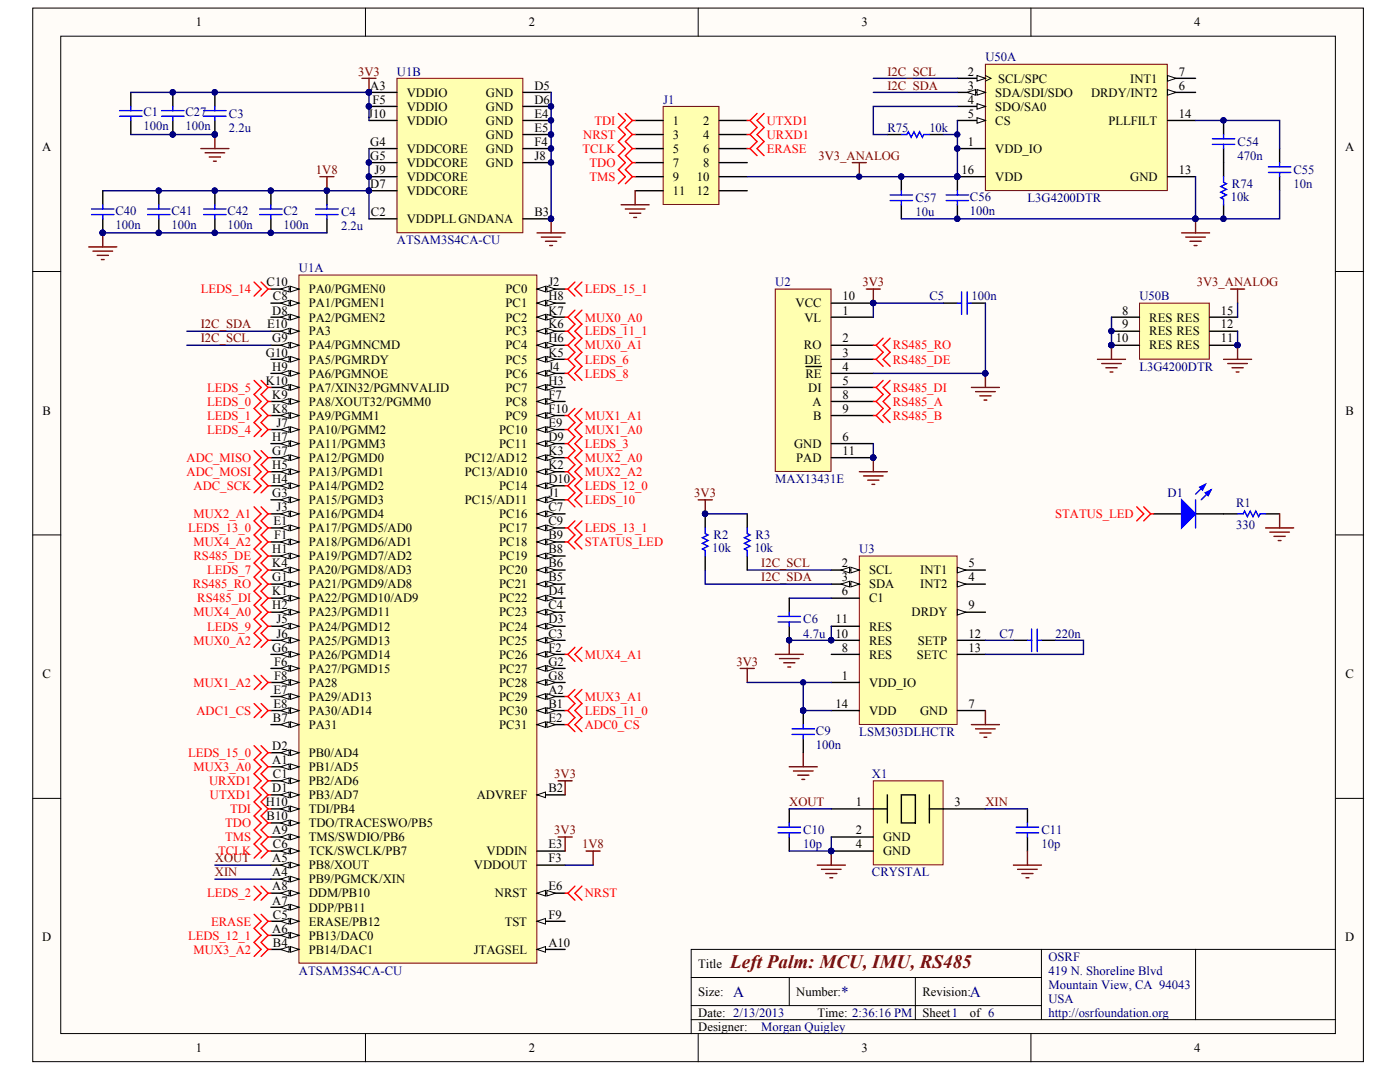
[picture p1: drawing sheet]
<svg xmlns="http://www.w3.org/2000/svg" width="271mm" height="207mm" viewBox="0 0 271 207" stroke-linecap="round" stroke-linejoin="round" font-family="sans-serif">
<defs><g id="words">
<text font-size="3.7" fill="#800000" x="141.3" y="187.1">Left Palm: MCU, IMU, RS485</text>
<g font-size="3" fill="#000080">
<text x="141.9" y="192.7">A</text>
<text x="162.8" y="192.7">*</text>
<text x="187.7" y="192.7">A</text>
</g>
<g font-size="2.4">
<text x="37.9" y="5.1">1</text>
<text x="102.3" y="5.1">2</text>
<text x="166.7" y="5.1">3</text>
<text x="231.1" y="5.1">4</text>
<text x="71.7" y="17.3">A3</text>
<text x="103.4" y="17.3">D5</text>
<text x="187.3" y="17.3">3</text>
<text x="187.3" y="14.6">2</text>
<text x="193.2" y="16">SCL/SPC</text>
<text x="218.7" y="16">INT1</text>
<text x="228.1" y="14.6">7</text>
<text x="228.1" y="17.3">6</text>
<text x="71.2" y="22.8">J10</text>
<text x="72.1" y="20">F5</text>
<text x="78.7" y="18.7">VDDIO</text>
<text x="78.7" y="21.4">VDDIO</text>
<text x="94" y="18.7">GND</text>
<text x="94" y="21.4">GND</text>
<text x="103.4" y="20">D6</text>
<text x="103.4" y="22.8">E4</text>
<text x="187.3" y="20">4</text>
<text x="187.3" y="22.8">5</text>
<text x="192.6" y="18.7">SDA/SDI/SDO</text>
<text x="192.6" y="21.4">SDO/SA0</text>
<text x="211.1" y="18.7">DRDY/INT2</text>
<text x="228.1" y="22.8">14</text>
<text x="8.1" y="29.2">A</text>
<text x="71.7" y="28.2">G4</text>
<text x="78.7" y="29.6">VDDCORE</text>
<text x="78.7" y="24.1">VDDIO</text>
<text x="94" y="24.1">GND</text>
<text x="94" y="26.8">GND</text>
<text x="94" y="29.6">GND</text>
<text x="103.4" y="25.5">E5</text>
<text x="103.4" y="28.2">F4</text>
<text x="130.2" y="24.1">1</text>
<text x="130.2" y="26.8">3</text>
<text x="130.2" y="29.6">5</text>
<text x="136.1" y="24.1">2</text>
<text x="136.1" y="26.8">4</text>
<text x="136.1" y="29.6">6</text>
<text x="187.3" y="28.2">1</text>
<text x="192.6" y="29.6">VDD_IO</text>
<text x="192.6" y="24.1">CS</text>
<text x="214.5" y="24.1">PLLFILT</text>
<text x="260.3" y="29.2">A</text>
<text x="71.7" y="30.9">G5</text>
<text x="72.5" y="33.6">J9</text>
<text x="78.7" y="32.3">VDDCORE</text>
<text x="78.7" y="35">VDDCORE</text>
<text x="94" y="32.3">GND</text>
<text x="103.4" y="30.9">J8</text>
<text x="130.2" y="32.3">7</text>
<text x="130.2" y="35">9</text>
<text x="134.8" y="35">10</text>
<text x="136.1" y="32.3">8</text>
<text x="186.1" y="33.6">16</text>
<text x="192.6" y="35">VDD</text>
<text x="218.7" y="35">GND</text>
<text x="228.1" y="33.6">13</text>
<text x="71.7" y="36.3">D7</text>
<text x="71.8" y="41.8">C2</text>
<text x="78.7" y="37.7">VDDCORE</text>
<text x="103.4" y="41.8">B3</text>
<text x="130.2" y="37.7">11</text>
<text x="134.8" y="37.7">12</text>
<text x="78.7" y="43.1">VDDPLLGNDANA</text>
<text x="51.6" y="55.4">C10</text>
<text x="52.8" y="58.1">C8</text>
<text x="59.8" y="56.7">PA0/PGMEN0</text>
<text x="59.8" y="59.4">PA1/PGMEN1</text>
<text x="97.8" y="56.7">PC0</text>
<text x="97.8" y="59.4">PC1</text>
<text x="106.1" y="55.4">J2</text>
<text x="106.1" y="58.1">H8</text>
<text x="154" y="59.4">VCC</text>
<text x="163" y="58.1">10</text>
<text x="51.7" y="63.5">E10</text>
<text x="52.7" y="60.8">D8</text>
<text x="59.8" y="62.2">PA2/PGMEN2</text>
<text x="59.8" y="64.9">PA3</text>
<text x="97.8" y="62.2">PC2</text>
<text x="97.8" y="64.9">PC3</text>
<text x="106.1" y="60.8">K7</text>
<text x="106.1" y="63.5">K6</text>
<text x="155.7" y="62.2">VL</text>
<text x="163" y="60.8">1</text>
<text x="217.1" y="60.8">8</text>
<text x="217.1" y="63.5">9</text>
<text x="222.4" y="62.2">RES RES</text>
<text x="222.4" y="64.9">RES RES</text>
<text x="236.3" y="60.8">15</text>
<text x="236.3" y="63.5">12</text>
<text x="51.5" y="69">G10</text>
<text x="52.7" y="66.2">G9</text>
<text x="52.7" y="71.7">H9</text>
<text x="59.8" y="67.6">PA4/PGMNCMD</text>
<text x="59.8" y="70.3">PA5/PGMRDY</text>
<text x="97.8" y="67.6">PC4</text>
<text x="97.8" y="70.3">PC5</text>
<text x="106.1" y="66.2">H6</text>
<text x="106.1" y="69">K5</text>
<text x="106.1" y="71.7">J4</text>
<text x="155.6" y="67.6">RO</text>
<text x="155.7" y="70.3">DE</text>
<text x="163" y="66.2">2</text>
<text x="163" y="69">3</text>
<text x="163" y="71.7">4</text>
<text x="215.9" y="66.2">10</text>
<text x="222.4" y="67.6">RES RES</text>
<text x="236.3" y="66.2">11</text>
<text x="51.5" y="74.4">K10</text>
<text x="52.7" y="77.1">K9</text>
<text x="59.8" y="73">PA6/PGMNOE</text>
<text x="59.8" y="75.8">PA7/XIN32/PGMNVALID</text>
<text x="97.8" y="73">PC6</text>
<text x="97.8" y="75.8">PC7</text>
<text x="106.1" y="74.4">H3</text>
<text x="106.1" y="77.1">F7</text>
<text x="155.9" y="73">RE</text>
<text x="156.4" y="75.8">DI</text>
<text x="163" y="74.4">5</text>
<text x="163" y="77.1">8</text>
<text x="8.2" y="80.1">B</text>
<text x="52.7" y="79.8">K8</text>
<text x="53.5" y="82.5">J7</text>
<text x="59.8" y="78.5">PA8/XOUT32/PGMM0</text>
<text x="59.8" y="81.2">PA9/PGMM1</text>
<text x="59.8" y="83.9">PA10/PGMM2</text>
<text x="96.6" y="83.9">PC10</text>
<text x="97.8" y="78.5">PC8</text>
<text x="97.8" y="81.2">PC9</text>
<text x="106.1" y="79.8">F10</text>
<text x="106.1" y="82.5">E9</text>
<text x="157.2" y="78.5">A</text>
<text x="157.3" y="81.2">B</text>
<text x="163" y="79.8">9</text>
<text x="260.4" y="80.1">B</text>
<text x="52.7" y="85.3">H7</text>
<text x="52.7" y="88">G7</text>
<text x="59.8" y="86.6">PA11/PGMM3</text>
<text x="59.8" y="89.3">PA12/PGMD0</text>
<text x="89.9" y="89.3">PC12/AD12</text>
<text x="96.6" y="86.6">PC11</text>
<text x="106.1" y="85.3">D9</text>
<text x="106.1" y="88">K3</text>
<text x="153.7" y="86.6">GND</text>
<text x="154.1" y="89.3">PAD</text>
<text x="163" y="85.3">6</text>
<text x="163" y="88">11</text>
<text x="52.7" y="90.7">H5</text>
<text x="52.7" y="93.4">H4</text>
<text x="59.8" y="92">PA13/PGMD1</text>
<text x="59.8" y="94.8">PA14/PGMD2</text>
<text x="89.9" y="92">PC13/AD10</text>
<text x="96.6" y="94.8">PC14</text>
<text x="106.1" y="90.7">K2</text>
<text x="106.1" y="93.4">D10</text>
<text x="52.7" y="96.1">G3</text>
<text x="53" y="101.5">E1</text>
<text x="53.5" y="98.8">J3</text>
<text x="59.8" y="97.5">PA15/PGMD3</text>
<text x="59.8" y="100.2">PA16/PGMD4</text>
<text x="89.9" y="97.5">PC15/AD11</text>
<text x="96.6" y="100.2">PC16</text>
<text x="106.1" y="96.1">J1</text>
<text x="106.1" y="98.8">C7</text>
<text x="106.1" y="101.5">C9</text>
<text x="52.7" y="107">H1</text>
<text x="53.1" y="104.2">F1</text>
<text x="59.8" y="102.9">PA17/PGMD5/AD0</text>
<text x="59.8" y="105.6">PA18/PGMD6/AD1</text>
<text x="96.6" y="102.9">PC17</text>
<text x="96.6" y="105.6">PC18</text>
<text x="106.1" y="104.2">B9</text>
<text x="106.1" y="107">B8</text>
<text x="52.7" y="109.7">K4</text>
<text x="52.7" y="112.4">G1</text>
<text x="59.8" y="108.3">PA19/PGMD7/AD2</text>
<text x="59.8" y="111">PA20/PGMD8/AD3</text>
<text x="59.8" y="113.8">PA21/PGMD9/AD8</text>
<text x="96.6" y="108.3">PC19</text>
<text x="96.6" y="111">PC20</text>
<text x="96.6" y="113.8">PC21</text>
<text x="106.1" y="109.7">B6</text>
<text x="106.1" y="112.4">B5</text>
<text x="162.9" y="112.4">3</text>
<text x="162.9" y="109.7">2</text>
<text x="168.2" y="113.8">SDA</text>
<text x="168.2" y="111">SCL</text>
<text x="178.1" y="111">INT1</text>
<text x="178.1" y="113.8">INT2</text>
<text x="187.4" y="109.7">5</text>
<text x="187.4" y="112.4">4</text>
<text x="52.7" y="115.1">K1</text>
<text x="52.7" y="117.8">H2</text>
<text x="59.8" y="116.5">PA22/PGMD10/AD9</text>
<text x="59.8" y="119.2">PA23/PGMD11</text>
<text x="96.6" y="116.5">PC22</text>
<text x="96.6" y="119.2">PC23</text>
<text x="106.1" y="115.1">D4</text>
<text x="106.1" y="117.8">C4</text>
<text x="162.9" y="115.1">6</text>
<text x="168.2" y="116.5">C1</text>
<text x="176.4" y="119.2">DRDY</text>
<text x="187.4" y="117.8">9</text>
<text x="52.7" y="126">G6</text>
<text x="53.5" y="120.5">J5</text>
<text x="53.5" y="123.3">J6</text>
<text x="59.8" y="121.9">PA24/PGMD12</text>
<text x="59.8" y="124.6">PA25/PGMD13</text>
<text x="96.6" y="121.9">PC24</text>
<text x="96.6" y="124.6">PC25</text>
<text x="106.1" y="120.5">D3</text>
<text x="106.1" y="123.3">C3</text>
<text x="106.1" y="126">F2</text>
<text x="161.7" y="123.3">10</text>
<text x="161.7" y="120.5">11</text>
<text x="162.9" y="126">8</text>
<text x="168.2" y="124.6">RES</text>
<text x="168.2" y="121.9">RES</text>
<text x="177.7" y="124.6">SETP</text>
<text x="187.4" y="123.3">12</text>
<text x="187.4" y="126">13</text>
<text x="8.2" y="131.1">C</text>
<text x="53.1" y="128.7">F6</text>
<text x="53.1" y="131.4">F8</text>
<text x="59.8" y="127.3">PA26/PGMD14</text>
<text x="59.8" y="130.1">PA27/PGMD15</text>
<text x="96.6" y="127.3">PC26</text>
<text x="96.6" y="130.1">PC27</text>
<text x="106.1" y="128.7">G2</text>
<text x="106.1" y="131.4">G8</text>
<text x="162.9" y="131.4">1</text>
<text x="168.2" y="127.3">RES</text>
<text x="177.4" y="127.3">SETC</text>
<text x="260.4" y="131.1">C</text>
<text x="53" y="134.1">E7</text>
<text x="53" y="136.9">E8</text>
<text x="59.8" y="132.8">PA28</text>
<text x="59.8" y="135.5">PA29/AD13</text>
<text x="96.6" y="132.8">PC28</text>
<text x="96.6" y="135.5">PC29</text>
<text x="106.1" y="134.1">A2</text>
<text x="106.1" y="136.9">B1</text>
<text x="161.7" y="136.9">14</text>
<text x="168.2" y="132.8">VDD_IO</text>
<text x="187.4" y="136.9">7</text>
<text x="52.8" y="139.6">B7</text>
<text x="59.8" y="138.2">PA30/AD14</text>
<text x="59.8" y="140.9">PA31</text>
<text x="96.6" y="138.2">PC30</text>
<text x="96.6" y="140.9">PC31</text>
<text x="106.1" y="139.6">E2</text>
<text x="168.2" y="138.2">VDD</text>
<text x="178.1" y="138.2">GND</text>
<text x="52.7" y="145">D2</text>
<text x="52.7" y="147.7">A1</text>
<text x="59.8" y="146.4">PB0/AD4</text>
<text x="59.8" y="149.1">PB1/AD5</text>
<text x="51.5" y="155.9">H10</text>
<text x="52.7" y="153.2">D1</text>
<text x="52.8" y="150.4">C1</text>
<text x="59.8" y="151.8">PB2/AD6</text>
<text x="59.8" y="154.5">PB3/AD7</text>
<text x="92.3" y="154.5">ADVREF</text>
<text x="106.1" y="153.2">B2</text>
<text x="165.6" y="155.9">1</text>
<text x="184.7" y="155.9">3</text>
<text x="51.6" y="158.6">B10</text>
<text x="52.7" y="161.3">A9</text>
<text x="59.8" y="157.2">TDI/PB4</text>
<text x="59.8" y="160">TDO/TRACESWO/PB5</text>
<text x="165.6" y="161.3">2</text>
<text x="52.7" y="166.7">A5</text>
<text x="52.8" y="164">C6</text>
<text x="59.8" y="162.7">TMS/SWDIO/PB6</text>
<text x="59.8" y="165.4">TCK/SWCLK/PB7</text>
<text x="94.2" y="165.4">VDDIN</text>
<text x="106.1" y="166.7">F3</text>
<text x="106.1" y="164">E3</text>
<text x="165.6" y="164">4</text>
<text x="170.9" y="162.7">GND</text>
<text x="170.9" y="165.4">GND</text>
<text x="52.7" y="169.5">A4</text>
<text x="52.7" y="172.2">A8</text>
<text x="59.8" y="168.1">PB8/XOUT</text>
<text x="59.8" y="170.8">PB9/PGMCK/XIN</text>
<text x="59.8" y="173.5">DDM/PB10</text>
<text x="91.7" y="168.1">VDDOUT</text>
<text x="95.8" y="173.5">NRST</text>
<text x="106.1" y="172.2">E6</text>
<text x="52.7" y="174.9">A7</text>
<text x="52.8" y="177.6">C5</text>
<text x="59.8" y="176.3">DDP/PB11</text>
<text x="59.8" y="179">ERASE/PB12</text>
<text x="97.7" y="179">TST</text>
<text x="106.1" y="177.6">F9</text>
<text x="8.1" y="182">D</text>
<text x="52.7" y="180.3">A6</text>
<text x="52.8" y="183.1">B4</text>
<text x="59.8" y="181.7">PB13/DAC0</text>
<text x="59.8" y="184.4">PB14/DAC1</text>
<text x="91.7" y="184.4">JTAGSEL</text>
<text x="106.1" y="183.1">A10</text>
<text x="260.3" y="182">D</text>
<text x="135.1" y="187.1">Title</text>
<text x="135.1" y="192.6">Size:</text>
<text x="135.1" y="196.6">Date: 2/13/2013</text>
<text x="154.1" y="192.6">Number:</text>
<text x="158.2" y="196.6">Time: 2:36:16 PM</text>
<text x="178.5" y="192.6">Revision:</text>
<text x="178.5" y="196.6">Sheet1</text>
<text x="187.7" y="196.6">of 6</text>
<text x="37.9" y="203.4">1</text>
<text x="102.3" y="203.4">2</text>
<text x="135.1" y="199.4">Designer:</text>
<text x="166.7" y="203.4">3</text>
<text x="231.1" y="203.4">4</text>
</g>
<g font-size="2.4" fill="#000080">
<text x="190.7" y="11.9">U50A</text>
<text x="76.8" y="14.6">U1B</text>
<text x="27.7" y="22.5">C1</text>
<text x="35.9" y="22.5">C27</text>
<text x="44.3" y="22.8">C3</text>
<text x="128.3" y="20">J1</text>
<text x="27.7" y="25.2">100n</text>
<text x="35.9" y="25.2">100n</text>
<text x="44.3" y="25.5">2.2u</text>
<text x="171.7" y="25.5">R75</text>
<text x="179.8" y="25.5">10k</text>
<text x="239.5" y="28.2">C54</text>
<text x="239.5" y="30.9">470n</text>
<text x="250.3" y="33.6">C55</text>
<text x="22.3" y="41.5">C40</text>
<text x="33.2" y="41.5">C41</text>
<text x="44" y="41.5">C42</text>
<text x="54.9" y="41.5">C2</text>
<text x="66" y="41.8">C4</text>
<text x="177.1" y="41.8">10u</text>
<text x="177.1" y="39.1">C57</text>
<text x="187.7" y="41.5">100n</text>
<text x="187.7" y="38.8">C56</text>
<text x="198.9" y="39.1">L3G4200DTR</text>
<text x="238.2" y="38.8">10k</text>
<text x="238.4" y="36.3">R74</text>
<text x="250.3" y="36.3">10n</text>
<text x="22.3" y="44.2">100n</text>
<text x="33.2" y="44.2">100n</text>
<text x="44" y="44.2">100n</text>
<text x="54.9" y="44.2">100n</text>
<text x="66" y="44.5">2.2u</text>
<text x="76.8" y="47.2">ATSAM3S4CA-CU</text>
<text x="57.9" y="52.7">U1A</text>
<text x="150" y="55.4">U2</text>
<text x="179.8" y="58.1">C5</text>
<text x="188" y="58.1">100n</text>
<text x="220.5" y="58.1">U50B</text>
<text x="220.5" y="71.7">L3G4200DTR</text>
<text x="150" y="93.4">MAX13431E</text>
<text x="226" y="96.1">D1</text>
<text x="239.2" y="98">R1</text>
<text x="137.8" y="106.7">10k</text>
<text x="138.1" y="104.2">R2</text>
<text x="146" y="106.7">10k</text>
<text x="146.2" y="104.2">R3</text>
<text x="166.3" y="107">U3</text>
<text x="239.2" y="102.3">330</text>
<text x="155.4" y="123.3">4.7u</text>
<text x="155.4" y="120.5">C6</text>
<text x="193.4" y="123.3">C7</text>
<text x="204.3" y="123.3">220n</text>
<text x="157.9" y="142">C9</text>
<text x="166.3" y="142.3">LSM303DLHCTR</text>
<text x="157.9" y="144.7">100n</text>
<text x="168.7" y="150.4">X1</text>
<text x="155.4" y="161.3">C10</text>
<text x="201.6" y="161.3">C11</text>
<text x="155.4" y="164">10p</text>
<text x="201.6" y="164">10p</text>
<text x="168.7" y="169.5">CRYSTAL</text>
<text x="202.9" y="185.8">OSRF</text>
<text x="57.9" y="188.5">ATSAM3S4CA-CU</text>
<text x="202.9" y="188.5">419 N. Shoreline Blvd</text>
<text x="202.9" y="191.2">Mountain View, CA 94043</text>
<text x="202.9" y="193.9">USA</text>
<text x="202.9" y="196.6">http://osrfoundation.org</text>
<text x="147.3" y="199.4">Morgan Quigley</text>
</g>
<g font-size="2.4" fill="#800000">
<text x="69.3" y="14.6">3V3</text>
<text x="171.7" y="14.6">I2C_SCL</text>
<text x="171.7" y="17.3">I2C_SDA</text>
<text x="61.1" y="33.6">1V8</text>
<text x="158.4" y="30.9">3V3_ANALOG</text>
<text x="166.9" y="55.4">3V3</text>
<text x="231.6" y="55.4">3V3_ANALOG</text>
<text x="38.8" y="63.5">I2C_SDA</text>
<text x="38.8" y="66.2">I2C_SCL</text>
<text x="134.4" y="96.1">3V3</text>
<text x="147.3" y="109.7">I2C_SCL</text>
<text x="147.3" y="112.4">I2C_SDA</text>
<text x="142.5" y="128.7">3V3</text>
<text x="107.3" y="150.4">3V3</text>
<text x="152.7" y="155.9">XOUT</text>
<text x="190.7" y="155.9">XIN</text>
<text x="107.3" y="161.3">3V3</text>
<text x="41.6" y="166.7">XOUT</text>
<text x="112.7" y="164">1V8</text>
<text x="41.6" y="169.5">XIN</text>
</g>
<g font-size="2.4" fill="#f00">
<text x="112.7" y="29.6">TCLK</text>
<text x="112.9" y="26.8">NRST</text>
<text x="115" y="24.1">TDI</text>
<text x="148.4" y="29.6">ERASE</text>
<text x="148.4" y="26.8">URXD1</text>
<text x="148.4" y="24.1">UTXD1</text>
<text x="114.1" y="32.3">TDO</text>
<text x="114.1" y="35">TMS</text>
<text x="38.8" y="56.7">LEDS_14</text>
<text x="113.2" y="56.7">LEDS_15_1</text>
<text x="113.2" y="64.9">LEDS_11_1</text>
<text x="113.2" y="62.2">MUX0_A0</text>
<text x="113.2" y="70.3">LEDS_6</text>
<text x="113.2" y="67.6">MUX0_A1</text>
<text x="172.8" y="67.6">RS485_RO</text>
<text x="172.8" y="70.3">RS485_DE</text>
<text x="40.1" y="75.8">LEDS_5</text>
<text x="113.2" y="73">LEDS_8</text>
<text x="172.8" y="75.8">RS485_DI</text>
<text x="40.1" y="83.9">LEDS_4</text>
<text x="40.1" y="81.2">LEDS_1</text>
<text x="40.1" y="78.5">LEDS_0</text>
<text x="113.2" y="83.9">MUX1_A0</text>
<text x="113.2" y="81.2">MUX1_A1</text>
<text x="172.8" y="81.2">RS485_B</text>
<text x="172.8" y="78.5">RS485_A</text>
<text x="36.1" y="89.3">ADC_MISO</text>
<text x="113.2" y="89.3">MUX2_A0</text>
<text x="113.2" y="86.6">LEDS_3</text>
<text x="36.1" y="92">ADC_MOSI</text>
<text x="37.5" y="94.8">ADC_SCK</text>
<text x="113.2" y="92">MUX2_A2</text>
<text x="113.2" y="94.8">LEDS_12_0</text>
<text x="37.5" y="100.2">MUX2_A1</text>
<text x="113.2" y="97.5">LEDS_10</text>
<text x="204.2" y="100.2">STATUS_LED</text>
<text x="36.4" y="102.9">LEDS_13_0</text>
<text x="37.5" y="105.6">MUX4_A2</text>
<text x="113.2" y="105.6">STATUS_LED</text>
<text x="113.2" y="102.9">LEDS_13_1</text>
<text x="37.3" y="113.8">RS485_RO</text>
<text x="37.5" y="108.3">RS485_DE</text>
<text x="40.1" y="111">LEDS_7</text>
<text x="37.5" y="119.2">MUX4_A0</text>
<text x="38.2" y="116.5">RS485_DI</text>
<text x="37.5" y="124.6">MUX0_A2</text>
<text x="40.1" y="121.9">LEDS_9</text>
<text x="113.2" y="127.3">MUX4_A1</text>
<text x="37.5" y="132.8">MUX1_A2</text>
<text x="113.2" y="135.5">MUX3_A1</text>
<text x="38" y="138.2">ADC1_CS</text>
<text x="113.2" y="140.9">ADC0_CS</text>
<text x="113.2" y="138.2">LEDS_11_0</text>
<text x="36.4" y="146.4">LEDS_15_0</text>
<text x="37.5" y="149.1">MUX3_A0</text>
<text x="40.5" y="151.8">URXD1</text>
<text x="40.6" y="154.5">UTXD1</text>
<text x="43.6" y="160">TDO</text>
<text x="44.6" y="157.2">TDI</text>
<text x="42.2" y="165.4">TCLK</text>
<text x="43.6" y="162.7">TMS</text>
<text x="40.1" y="173.5">LEDS_2</text>
<text x="113.2" y="173.5">NRST</text>
<text x="40.9" y="179">ERASE</text>
<text x="36.4" y="181.7">LEDS_12_1</text>
<text x="37.5" y="184.4">MUX3_A2</text>
</g>
</g></defs>
<g fill="#fffcf8" stroke="#000" stroke-width=".19">
<path d="M6.3 1.6h257.5v203.7h-257.5z"/>
<path d="M11.8 7h246.6v192.8h-246.6z"/>
</g>
<g fill="none" stroke="#000" stroke-width=".19">
<path d="M70.7 1.6v5.4M135.1 1.6v5.4M199.5 1.6v5.4M6.3 52.5h5.5M258.5 52.5h5.4M6.3 103.4h5.5M258.5 103.4h5.4M6.3 154.4h5.5M258.5 154.4h5.4M70.7 199.9v5.4M133.8 189h67.7M133.8 197.2h124.7"/>
<path d="M133.8 194.4h67.7M135.1 199.9v5.4M152.7 189v5.4M177.1 189v8.2M199.5 199.9v5.4M201.5 183.6v13.6M231.4 183.6h-97.6v16.3M258.5 183.6h-27.1v13.6"/>
</g>
<path d="M57.8 53.2h46.1v133h-46.1z" fill="#ffffb0" stroke="#800000" stroke-width=".19"/>
<path d="M103.9 153.7h5.5" fill="none" stroke="#000" stroke-width=".27"/>
<path d="M103.9 153.7l1.7-.6v1.1z" fill="#fffcf8" stroke="#000" stroke-width=".19"/>
<path d="M103.9 183.6h5.5" fill="none" stroke="#000" stroke-width=".27"/>
<path d="M103.9 183.6l1.7-.6v1.1z" fill="#fffcf8" stroke="#000" stroke-width=".19"/>
<path d="M103.9 172.7h5.5" fill="none" stroke="#000" stroke-width=".27"/>
<g fill="#fffcf8" stroke="#000" stroke-width=".19">
<path d="M103.9 172.7l1.7-.5v1z"/>
<path d="M105.8 172.2l1.7 .5-1.7 .5z"/>
</g>
<path d="M52.4 55.9h5.4" fill="none" stroke="#000" stroke-width=".27"/>
<g fill="#fffcf8" stroke="#000" stroke-width=".19">
<path d="M56.2 55.4l1.6 .5-1.6 .5z"/>
<path d="M54.3 55.9l1.7-.5v1z"/>
</g>
<path d="M52.4 58.6h5.4" fill="none" stroke="#000" stroke-width=".27"/>
<g fill="#fffcf8" stroke="#000" stroke-width=".19">
<path d="M56.2 58.1l1.6 .5-1.6 .6z"/>
<path d="M54.3 58.6l1.7-.5v1.1z"/>
</g>
<path d="M52.4 61.3h5.4" fill="none" stroke="#000" stroke-width=".27"/>
<g fill="#fffcf8" stroke="#000" stroke-width=".19">
<path d="M56.2 60.8l1.6 .5-1.6 .6z"/>
<path d="M54.3 61.3l1.7-.5v1.1z"/>
</g>
<path d="M52.4 64h5.4" fill="none" stroke="#000" stroke-width=".27"/>
<g fill="#fffcf8" stroke="#000" stroke-width=".19">
<path d="M56.2 63.5l1.6 .5-1.6 .6z"/>
<path d="M54.3 64l1.7-.5v1.1z"/>
</g>
<path d="M52.4 66.8h5.4" fill="none" stroke="#000" stroke-width=".27"/>
<g fill="#fffcf8" stroke="#000" stroke-width=".19">
<path d="M56.2 66.2l1.6 .6-1.6 .5z"/>
<path d="M54.3 66.8l1.7-.6v1.1z"/>
</g>
<path d="M52.4 69.5h5.4" fill="none" stroke="#000" stroke-width=".27"/>
<g fill="#fffcf8" stroke="#000" stroke-width=".19">
<path d="M56.2 68.9l1.6 .6-1.6 .5z"/>
<path d="M54.3 69.5l1.7-.6v1.1z"/>
</g>
<path d="M52.4 72.2h5.4" fill="none" stroke="#000" stroke-width=".27"/>
<g fill="#fffcf8" stroke="#000" stroke-width=".19">
<path d="M56.2 71.6l1.6 .6-1.6 .5z"/>
<path d="M54.3 72.2l1.7-.6v1.1z"/>
</g>
<path d="M52.4 74.9h5.4" fill="none" stroke="#000" stroke-width=".27"/>
<g fill="#fffcf8" stroke="#000" stroke-width=".19">
<path d="M56.2 74.4l1.6 .5-1.6 .6z"/>
<path d="M54.3 74.9l1.7-.5v1.1z"/>
</g>
<path d="M52.4 77.6h5.4" fill="none" stroke="#000" stroke-width=".27"/>
<g fill="#fffcf8" stroke="#000" stroke-width=".19">
<path d="M56.2 77.1l1.6 .5-1.6 .6z"/>
<path d="M54.3 77.6l1.7-.5v1.1z"/>
</g>
<path d="M52.4 80.3h5.4" fill="none" stroke="#000" stroke-width=".27"/>
<g fill="#fffcf8" stroke="#000" stroke-width=".19">
<path d="M56.2 79.8l1.6 .5-1.6 .6z"/>
<path d="M54.3 80.3l1.7-.5v1.1z"/>
</g>
<path d="M52.4 83.1h5.4" fill="none" stroke="#000" stroke-width=".27"/>
<g fill="#fffcf8" stroke="#000" stroke-width=".19">
<path d="M56.2 82.5l1.6 .6-1.6 .5z"/>
<path d="M54.3 83.1l1.7-.6v1.1z"/>
</g>
<path d="M52.4 85.8h5.4" fill="none" stroke="#000" stroke-width=".27"/>
<g fill="#fffcf8" stroke="#000" stroke-width=".19">
<path d="M56.2 85.2l1.6 .6-1.6 .5z"/>
<path d="M54.3 85.8l1.7-.6v1.1z"/>
</g>
<path d="M52.4 88.5h5.4" fill="none" stroke="#000" stroke-width=".27"/>
<g fill="#fffcf8" stroke="#000" stroke-width=".19">
<path d="M56.2 87.9l1.6 .6-1.6 .5z"/>
<path d="M54.3 88.5l1.7-.6v1.1z"/>
</g>
<path d="M52.4 91.2h5.4" fill="none" stroke="#000" stroke-width=".27"/>
<g fill="#fffcf8" stroke="#000" stroke-width=".19">
<path d="M56.2 90.7l1.6 .5-1.6 .6z"/>
<path d="M54.3 91.2l1.7-.5v1.1z"/>
</g>
<path d="M52.4 93.9h5.4" fill="none" stroke="#000" stroke-width=".27"/>
<g fill="#fffcf8" stroke="#000" stroke-width=".19">
<path d="M56.2 93.4l1.6 .5-1.6 .6z"/>
<path d="M54.3 93.9l1.7-.5v1.1z"/>
</g>
<path d="M52.4 96.6h5.4" fill="none" stroke="#000" stroke-width=".27"/>
<g fill="#fffcf8" stroke="#000" stroke-width=".19">
<path d="M56.2 96.1l1.6 .5-1.6 .6z"/>
<path d="M54.3 96.6l1.7-.5v1.1z"/>
</g>
<path d="M52.4 99.4h5.4" fill="none" stroke="#000" stroke-width=".27"/>
<g fill="#fffcf8" stroke="#000" stroke-width=".19">
<path d="M56.2 98.8l1.6 .6-1.6 .5z"/>
<path d="M54.3 99.4l1.7-.6v1.1z"/>
</g>
<path d="M52.4 102.1h5.4" fill="none" stroke="#000" stroke-width=".27"/>
<g fill="#fffcf8" stroke="#000" stroke-width=".19">
<path d="M56.2 101.5l1.6 .6-1.6 .5z"/>
<path d="M54.3 102.1l1.7-.6v1.1z"/>
</g>
<path d="M52.4 104.8h5.4" fill="none" stroke="#000" stroke-width=".27"/>
<g fill="#fffcf8" stroke="#000" stroke-width=".19">
<path d="M56.2 104.2l1.6 .6-1.6 .5z"/>
<path d="M54.3 104.8l1.7-.6v1.1z"/>
</g>
<path d="M52.4 107.5h5.4" fill="none" stroke="#000" stroke-width=".27"/>
<g fill="#fffcf8" stroke="#000" stroke-width=".19">
<path d="M56.2 107l1.6 .5-1.6 .6z"/>
<path d="M54.3 107.5l1.7-.5v1.1z"/>
</g>
<path d="M52.4 110.2h5.4" fill="none" stroke="#000" stroke-width=".27"/>
<g fill="#fffcf8" stroke="#000" stroke-width=".19">
<path d="M56.2 109.7l1.6 .5-1.6 .6z"/>
<path d="M54.3 110.2l1.7-.5v1.1z"/>
</g>
<path d="M52.4 112.9h5.4" fill="none" stroke="#000" stroke-width=".27"/>
<g fill="#fffcf8" stroke="#000" stroke-width=".19">
<path d="M56.2 112.4l1.6 .5-1.6 .6z"/>
<path d="M54.3 112.9l1.7-.5v1.1z"/>
</g>
<path d="M52.4 115.7h5.4" fill="none" stroke="#000" stroke-width=".27"/>
<g fill="#fffcf8" stroke="#000" stroke-width=".19">
<path d="M56.2 115.1l1.6 .6-1.6 .5z"/>
<path d="M54.3 115.7l1.7-.6v1.1z"/>
</g>
<path d="M52.4 118.4h5.4" fill="none" stroke="#000" stroke-width=".27"/>
<g fill="#fffcf8" stroke="#000" stroke-width=".19">
<path d="M56.2 117.8l1.6 .6-1.6 .5z"/>
<path d="M54.3 118.4l1.7-.6v1.1z"/>
</g>
<path d="M52.4 121.1h5.4" fill="none" stroke="#000" stroke-width=".27"/>
<g fill="#fffcf8" stroke="#000" stroke-width=".19">
<path d="M56.2 120.5l1.6 .6-1.6 .5z"/>
<path d="M54.3 121.1l1.7-.6v1.1z"/>
</g>
<path d="M52.4 123.8h5.4" fill="none" stroke="#000" stroke-width=".27"/>
<g fill="#fffcf8" stroke="#000" stroke-width=".19">
<path d="M56.2 123.3l1.6 .5-1.6 .5z"/>
<path d="M54.3 123.8l1.7-.5v1z"/>
</g>
<path d="M52.4 126.5h5.4" fill="none" stroke="#000" stroke-width=".27"/>
<g fill="#fffcf8" stroke="#000" stroke-width=".19">
<path d="M56.2 126l1.6 .5-1.6 .6z"/>
<path d="M54.3 126.5l1.7-.5v1.1z"/>
</g>
<path d="M52.4 129.2h5.4" fill="none" stroke="#000" stroke-width=".27"/>
<g fill="#fffcf8" stroke="#000" stroke-width=".19">
<path d="M56.2 128.7l1.6 .5-1.6 .6z"/>
<path d="M54.3 129.2l1.7-.5v1.1z"/>
</g>
<path d="M52.4 132h5.4" fill="none" stroke="#000" stroke-width=".27"/>
<g fill="#fffcf8" stroke="#000" stroke-width=".19">
<path d="M56.2 131.4l1.6 .6-1.6 .5z"/>
<path d="M54.3 132l1.7-.6v1.1z"/>
</g>
<path d="M52.4 134.7h5.4" fill="none" stroke="#000" stroke-width=".27"/>
<g fill="#fffcf8" stroke="#000" stroke-width=".19">
<path d="M56.2 134.1l1.6 .6-1.6 .5z"/>
<path d="M54.3 134.7l1.7-.6v1.1z"/>
</g>
<path d="M52.4 137.4h5.4" fill="none" stroke="#000" stroke-width=".27"/>
<g fill="#fffcf8" stroke="#000" stroke-width=".19">
<path d="M56.2 136.8l1.6 .6-1.6 .5z"/>
<path d="M54.3 137.4l1.7-.6v1.1z"/>
</g>
<path d="M52.4 140.1h5.4" fill="none" stroke="#000" stroke-width=".27"/>
<g fill="#fffcf8" stroke="#000" stroke-width=".19">
<path d="M56.2 139.6l1.6 .5-1.6 .5z"/>
<path d="M54.3 140.1l1.7-.5v1z"/>
</g>
<path d="M52.4 145.5h5.4" fill="none" stroke="#000" stroke-width=".27"/>
<g fill="#fffcf8" stroke="#000" stroke-width=".19">
<path d="M56.2 145l1.6 .5-1.6 .6z"/>
<path d="M54.3 145.5l1.7-.5v1.1z"/>
</g>
<path d="M52.4 148.3h5.4" fill="none" stroke="#000" stroke-width=".27"/>
<g fill="#fffcf8" stroke="#000" stroke-width=".19">
<path d="M56.2 147.7l1.6 .6-1.6 .5z"/>
<path d="M54.3 148.3l1.7-.6v1.1z"/>
</g>
<path d="M52.4 180.9h5.4" fill="none" stroke="#000" stroke-width=".27"/>
<g fill="#fffcf8" stroke="#000" stroke-width=".19">
<path d="M56.2 180.3l1.6 .6-1.6 .5z"/>
<path d="M54.3 180.9l1.7-.6v1.1z"/>
</g>
<path d="M52.4 183.6h5.4" fill="none" stroke="#000" stroke-width=".27"/>
<g fill="#fffcf8" stroke="#000" stroke-width=".19">
<path d="M56.2 183l1.6 .6-1.6 .5z"/>
<path d="M54.3 183.6l1.7-.6v1.1z"/>
</g>
<path d="M52.4 151h5.4" fill="none" stroke="#000" stroke-width=".27"/>
<g fill="#fffcf8" stroke="#000" stroke-width=".19">
<path d="M56.2 150.4l1.6 .6-1.6 .5z"/>
<path d="M54.3 151l1.7-.6v1.1z"/>
</g>
<path d="M52.4 153.7h5.4" fill="none" stroke="#000" stroke-width=".27"/>
<g fill="#fffcf8" stroke="#000" stroke-width=".19">
<path d="M56.2 153.1l1.6 .6-1.6 .5z"/>
<path d="M54.3 153.7l1.7-.6v1.1z"/>
</g>
<path d="M52.4 156.4h5.4" fill="none" stroke="#000" stroke-width=".27"/>
<g fill="#fffcf8" stroke="#000" stroke-width=".19">
<path d="M56.2 155.9l1.6 .5-1.6 .5z"/>
<path d="M54.3 156.4l1.7-.5v1z"/>
</g>
<path d="M52.4 159.1h5.4" fill="none" stroke="#000" stroke-width=".27"/>
<g fill="#fffcf8" stroke="#000" stroke-width=".19">
<path d="M56.2 158.6l1.6 .5-1.6 .6z"/>
<path d="M54.3 159.1l1.7-.5v1.1z"/>
</g>
<path d="M52.4 161.8h5.4" fill="none" stroke="#000" stroke-width=".27"/>
<g fill="#fffcf8" stroke="#000" stroke-width=".19">
<path d="M56.2 161.3l1.6 .5-1.6 .6z"/>
<path d="M54.3 161.8l1.7-.5v1.1z"/>
</g>
<path d="M52.4 164.6h5.4" fill="none" stroke="#000" stroke-width=".27"/>
<g fill="#fffcf8" stroke="#000" stroke-width=".19">
<path d="M56.2 164l1.6 .6-1.6 .5z"/>
<path d="M54.3 164.6l1.7-.6v1.1z"/>
</g>
<path d="M52.4 167.3h5.4" fill="none" stroke="#000" stroke-width=".27"/>
<g fill="#fffcf8" stroke="#000" stroke-width=".19">
<path d="M56.2 166.7l1.6 .6-1.6 .5z"/>
<path d="M54.3 167.3l1.7-.6v1.1z"/>
</g>
<path d="M52.4 170h5.4" fill="none" stroke="#000" stroke-width=".27"/>
<g fill="#fffcf8" stroke="#000" stroke-width=".19">
<path d="M56.2 169.4l1.6 .6-1.6 .5z"/>
<path d="M54.3 170l1.7-.6v1.1z"/>
</g>
<path d="M52.4 172.7h5.4" fill="none" stroke="#000" stroke-width=".27"/>
<g fill="#fffcf8" stroke="#000" stroke-width=".19">
<path d="M56.2 172.2l1.6 .5-1.6 .5z"/>
<path d="M54.3 172.7l1.7-.5v1z"/>
</g>
<path d="M52.4 175.4h5.4" fill="none" stroke="#000" stroke-width=".27"/>
<g fill="#fffcf8" stroke="#000" stroke-width=".19">
<path d="M56.2 174.9l1.6 .5-1.6 .6z"/>
<path d="M54.3 175.4l1.7-.5v1.1z"/>
</g>
<path d="M52.4 178.1h5.4" fill="none" stroke="#000" stroke-width=".27"/>
<g fill="#fffcf8" stroke="#000" stroke-width=".19">
<path d="M56.2 177.6l1.6 .5-1.6 .6z"/>
<path d="M54.3 178.1l1.7-.5v1.1z"/>
</g>
<path d="M103.9 55.9h5.5" fill="none" stroke="#000" stroke-width=".27"/>
<g fill="#fffcf8" stroke="#000" stroke-width=".19">
<path d="M103.9 55.9l1.7-.5v1z"/>
<path d="M105.8 55.4l1.7 .5-1.7 .5z"/>
</g>
<path d="M103.9 58.6h5.5" fill="none" stroke="#000" stroke-width=".27"/>
<g fill="#fffcf8" stroke="#000" stroke-width=".19">
<path d="M103.9 58.6l1.7-.5v1.1z"/>
<path d="M105.8 58.1l1.7 .5-1.7 .6z"/>
</g>
<path d="M103.9 61.3h5.5" fill="none" stroke="#000" stroke-width=".27"/>
<g fill="#fffcf8" stroke="#000" stroke-width=".19">
<path d="M103.9 61.3l1.7-.5v1.1z"/>
<path d="M105.8 60.8l1.7 .5-1.7 .6z"/>
</g>
<path d="M103.9 64h5.5" fill="none" stroke="#000" stroke-width=".27"/>
<g fill="#fffcf8" stroke="#000" stroke-width=".19">
<path d="M103.9 64l1.7-.5v1.1z"/>
<path d="M105.8 63.5l1.7 .5-1.7 .6z"/>
</g>
<path d="M103.9 66.8h5.5" fill="none" stroke="#000" stroke-width=".27"/>
<g fill="#fffcf8" stroke="#000" stroke-width=".19">
<path d="M103.9 66.8l1.7-.6v1.1z"/>
<path d="M105.8 66.2l1.7 .6-1.7 .5z"/>
</g>
<path d="M103.9 69.5h5.5" fill="none" stroke="#000" stroke-width=".27"/>
<g fill="#fffcf8" stroke="#000" stroke-width=".19">
<path d="M103.9 69.5l1.7-.6v1.1z"/>
<path d="M105.8 68.9l1.7 .6-1.7 .5z"/>
</g>
<path d="M103.9 72.2h5.5" fill="none" stroke="#000" stroke-width=".27"/>
<g fill="#fffcf8" stroke="#000" stroke-width=".19">
<path d="M103.9 72.2l1.7-.6v1.1z"/>
<path d="M105.8 71.6l1.7 .6-1.7 .5z"/>
</g>
<path d="M103.9 74.9h5.5" fill="none" stroke="#000" stroke-width=".27"/>
<g fill="#fffcf8" stroke="#000" stroke-width=".19">
<path d="M103.9 74.9l1.7-.5v1.1z"/>
<path d="M105.8 74.4l1.7 .5-1.7 .6z"/>
</g>
<path d="M103.9 77.6h5.5" fill="none" stroke="#000" stroke-width=".27"/>
<g fill="#fffcf8" stroke="#000" stroke-width=".19">
<path d="M103.9 77.6l1.7-.5v1.1z"/>
<path d="M105.8 77.1l1.7 .5-1.7 .6z"/>
</g>
<path d="M103.9 80.3h5.5" fill="none" stroke="#000" stroke-width=".27"/>
<g fill="#fffcf8" stroke="#000" stroke-width=".19">
<path d="M103.9 80.3l1.7-.5v1.1z"/>
<path d="M105.8 79.8l1.7 .5-1.7 .6z"/>
</g>
<path d="M103.9 83.1h5.5" fill="none" stroke="#000" stroke-width=".27"/>
<g fill="#fffcf8" stroke="#000" stroke-width=".19">
<path d="M103.9 83.1l1.7-.6v1.1z"/>
<path d="M105.8 82.5l1.7 .6-1.7 .5z"/>
</g>
<path d="M103.9 85.8h5.5" fill="none" stroke="#000" stroke-width=".27"/>
<g fill="#fffcf8" stroke="#000" stroke-width=".19">
<path d="M103.9 85.8l1.7-.6v1.1z"/>
<path d="M105.8 85.2l1.7 .6-1.7 .5z"/>
</g>
<path d="M103.9 88.5h5.5" fill="none" stroke="#000" stroke-width=".27"/>
<g fill="#fffcf8" stroke="#000" stroke-width=".19">
<path d="M103.9 88.5l1.7-.6v1.1z"/>
<path d="M105.8 87.9l1.7 .6-1.7 .5z"/>
</g>
<path d="M103.9 91.2h5.5" fill="none" stroke="#000" stroke-width=".27"/>
<g fill="#fffcf8" stroke="#000" stroke-width=".19">
<path d="M103.9 91.2l1.7-.5v1.1z"/>
<path d="M105.8 90.7l1.7 .5-1.7 .6z"/>
</g>
<path d="M103.9 93.9h5.5" fill="none" stroke="#000" stroke-width=".27"/>
<g fill="#fffcf8" stroke="#000" stroke-width=".19">
<path d="M103.9 93.9l1.7-.5v1.1z"/>
<path d="M105.8 93.4l1.7 .5-1.7 .6z"/>
</g>
<path d="M103.9 96.6h5.5" fill="none" stroke="#000" stroke-width=".27"/>
<g fill="#fffcf8" stroke="#000" stroke-width=".19">
<path d="M103.9 96.6l1.7-.5v1.1z"/>
<path d="M105.8 96.1l1.7 .5-1.7 .6z"/>
</g>
<path d="M103.9 99.4h5.5" fill="none" stroke="#000" stroke-width=".27"/>
<g fill="#fffcf8" stroke="#000" stroke-width=".19">
<path d="M103.9 99.4l1.7-.6v1.1z"/>
<path d="M105.8 98.8l1.7 .6-1.7 .5z"/>
</g>
<path d="M103.9 102.1h5.5" fill="none" stroke="#000" stroke-width=".27"/>
<g fill="#fffcf8" stroke="#000" stroke-width=".19">
<path d="M103.9 102.1l1.7-.6v1.1z"/>
<path d="M105.8 101.5l1.7 .6-1.7 .5z"/>
</g>
<path d="M103.9 104.8h5.5" fill="none" stroke="#000" stroke-width=".27"/>
<g fill="#fffcf8" stroke="#000" stroke-width=".19">
<path d="M103.9 104.8l1.7-.6v1.1z"/>
<path d="M105.8 104.2l1.7 .6-1.7 .5z"/>
</g>
<path d="M103.9 107.5h5.5" fill="none" stroke="#000" stroke-width=".27"/>
<g fill="#fffcf8" stroke="#000" stroke-width=".19">
<path d="M103.9 107.5l1.7-.5v1.1z"/>
<path d="M105.8 107l1.7 .5-1.7 .6z"/>
</g>
<path d="M103.9 110.2h5.5" fill="none" stroke="#000" stroke-width=".27"/>
<g fill="#fffcf8" stroke="#000" stroke-width=".19">
<path d="M103.9 110.2l1.7-.5v1.1z"/>
<path d="M105.8 109.7l1.7 .5-1.7 .6z"/>
</g>
<path d="M103.9 112.9h5.5" fill="none" stroke="#000" stroke-width=".27"/>
<g fill="#fffcf8" stroke="#000" stroke-width=".19">
<path d="M103.9 112.9l1.7-.5v1.1z"/>
<path d="M105.8 112.4l1.7 .5-1.7 .6z"/>
</g>
<path d="M103.9 115.7h5.5" fill="none" stroke="#000" stroke-width=".27"/>
<g fill="#fffcf8" stroke="#000" stroke-width=".19">
<path d="M103.9 115.7l1.7-.6v1.1z"/>
<path d="M105.8 115.1l1.7 .6-1.7 .5z"/>
</g>
<path d="M103.9 118.4h5.5" fill="none" stroke="#000" stroke-width=".27"/>
<g fill="#fffcf8" stroke="#000" stroke-width=".19">
<path d="M103.9 118.4l1.7-.6v1.1z"/>
<path d="M105.8 117.8l1.7 .6-1.7 .5z"/>
</g>
<path d="M103.9 121.1h5.5" fill="none" stroke="#000" stroke-width=".27"/>
<g fill="#fffcf8" stroke="#000" stroke-width=".19">
<path d="M103.9 121.1l1.7-.6v1.1z"/>
<path d="M105.8 120.5l1.7 .6-1.7 .5z"/>
</g>
<path d="M103.9 123.8h5.5" fill="none" stroke="#000" stroke-width=".27"/>
<g fill="#fffcf8" stroke="#000" stroke-width=".19">
<path d="M103.9 123.8l1.7-.5v1z"/>
<path d="M105.8 123.3l1.7 .5-1.7 .5z"/>
</g>
<path d="M103.9 126.5h5.5" fill="none" stroke="#000" stroke-width=".27"/>
<g fill="#fffcf8" stroke="#000" stroke-width=".19">
<path d="M103.9 126.5l1.7-.5v1.1z"/>
<path d="M105.8 126l1.7 .5-1.7 .6z"/>
</g>
<path d="M103.9 129.2h5.5" fill="none" stroke="#000" stroke-width=".27"/>
<g fill="#fffcf8" stroke="#000" stroke-width=".19">
<path d="M103.9 129.2l1.7-.5v1.1z"/>
<path d="M105.8 128.7l1.7 .5-1.7 .6z"/>
</g>
<path d="M103.9 132h5.5" fill="none" stroke="#000" stroke-width=".27"/>
<g fill="#fffcf8" stroke="#000" stroke-width=".19">
<path d="M103.9 132l1.7-.6v1.1z"/>
<path d="M105.8 131.4l1.7 .6-1.7 .5z"/>
</g>
<path d="M103.9 134.7h5.5" fill="none" stroke="#000" stroke-width=".27"/>
<g fill="#fffcf8" stroke="#000" stroke-width=".19">
<path d="M103.9 134.7l1.7-.6v1.1z"/>
<path d="M105.8 134.1l1.7 .6-1.7 .5z"/>
</g>
<path d="M103.9 137.4h5.5" fill="none" stroke="#000" stroke-width=".27"/>
<g fill="#fffcf8" stroke="#000" stroke-width=".19">
<path d="M103.9 137.4l1.7-.6v1.1z"/>
<path d="M105.8 136.8l1.7 .6-1.7 .5z"/>
</g>
<path d="M103.9 140.1h5.5" fill="none" stroke="#000" stroke-width=".27"/>
<g fill="#fffcf8" stroke="#000" stroke-width=".19">
<path d="M103.9 140.1l1.7-.5v1z"/>
<path d="M105.8 139.6l1.7 .5-1.7 .5z"/>
</g>
<path d="M103.9 178.1h5.5" fill="none" stroke="#000" stroke-width=".27"/>
<path d="M103.9 178.1l1.7-.5v1.1z" fill="#fffcf8" stroke="#000" stroke-width=".19"/>
<path d="M103.9 167.3h5.5M103.9 164.6h5.5" fill="none" stroke="#000" stroke-width=".27"/>
<path d="M76.8 15.1h24.4v29.9h-24.4z" fill="#ffffb0" stroke="#800000" stroke-width=".19"/>
<g fill="none" stroke="#000" stroke-width=".27">
<path d="M71.4 17.9h5.4M101.2 17.9h5.5M71.4 20.6h5.4M71.4 23.3h5.4M71.4 28.7h5.4M71.4 31.4h5.4M71.4 34.2h5.4M71.4 36.9h5.4M101.2 20.6h5.5M101.2 23.3h5.5M101.2 26h5.5M101.2 28.7h5.5"/>
<path d="M101.2 31.4h5.5M71.4 42.3h5.4M101.2 42.3h5.5"/>
</g>
<g fill="#000080" stroke="#000080" stroke-width=".19">
<circle cx="106.6" cy="20.6" r=".52"/>
<circle cx="106.6" cy="23.3" r=".52"/>
<circle cx="106.6" cy="26" r=".52"/>
<circle cx="106.6" cy="28.7" r=".52"/>
<circle cx="71.4" cy="31.4" r=".52"/>
<circle cx="71.4" cy="34.1" r=".52"/>
<circle cx="71.4" cy="36.9" r=".52"/>
<circle cx="71.4" cy="17.8" r=".52"/>
<circle cx="71.4" cy="20.6" r=".52"/>
<circle cx="106.6" cy="31.4" r=".52"/>
<circle cx="106.6" cy="42.3" r=".52"/>
</g>
<path d="M106.7 17.9v24.4M109.4 167.3h5.4" fill="none" stroke="#000080" stroke-width=".27"/>
<path d="M70 15.1h2.8M71.4 15.1v2.8M103.9 45h5.5M104.8 45.8h3.7M105.6 46.7h2.1M106.4 47.5h.5M106.7 42.3v2.7M108 161.8h2.7M109.4 161.8v2.8M113.4 164.6h2.7M114.8 164.6v2.7" fill="none" stroke="#800000" stroke-width=".27"/>
<path d="M49.2 87.1l1.3 1.4-1.3 1.4 1.3 1.3-1.3 1.4 1.3 1.3-1.3 1.4M50.5 87.1l1.4 1.4M51.9 93.9l-1.4 1.4M51.9 91.2l-1.4 1.4 1.4 1.3M51.9 93.9h.5M51.9 88.5l-1.4 1.4 1.4 1.3M51.9 91.2h.5M51.9 88.5h.5" fill="none" stroke="#f00" stroke-width=".27"/>
<path d="M166.3 107.5h18.9v32.6h-18.9z" fill="#ffffb0" stroke="#800000" stroke-width=".19"/>
<path d="M160.9 112.9h5.4M185.3 137.4h5.4" fill="none" stroke="#000" stroke-width=".27"/>
<g fill="#fffcf8" stroke="#000" stroke-width=".19">
<path d="M164.7 112.4l1.6 .5-1.6 .6z"/>
<path d="M162.8 112.9l1.6-.5v1.1z"/>
</g>
<path d="M185.3 118.4h5.4" fill="none" stroke="#000" stroke-width=".27"/>
<path d="M185.3 117.8l1.6 .6-1.6 .5z" fill="#fffcf8" stroke="#000" stroke-width=".19"/>
<path d="M185.3 110.2h5.4M160.9 126.5h5.4" fill="none" stroke="#000" stroke-width=".27"/>
<path d="M185.3 109.7l1.6 .5-1.6 .6z" fill="#fffcf8" stroke="#000" stroke-width=".19"/>
<path d="M160.9 110.2h5.4M160.9 132h5.4" fill="none" stroke="#000" stroke-width=".27"/>
<g fill="#fffcf8" stroke="#000" stroke-width=".19">
<path d="M164.7 109.7l1.6 .5-1.6 .6z"/>
<path d="M162.8 110.2l1.6-.5v1.1z"/>
</g>
<path d="M185.3 112.9h5.4" fill="none" stroke="#000" stroke-width=".27"/>
<path d="M185.3 112.4l1.6 .5-1.6 .6z" fill="#fffcf8" stroke="#000" stroke-width=".19"/>
<path d="M160.9 115.7h5.4M160.9 123.8h5.4M160.9 121.1h5.4M160.9 137.4h5.4M185.3 123.8h5.4M185.3 126.5h5.4" fill="none" stroke="#000" stroke-width=".27"/>
<circle cx="160.8" cy="123.8" r=".52" fill="#000080" stroke="#000080" stroke-width=".19"/>
<path d="M190.7 137.4v2.7M188 140.1h5.4M188.8 140.9h3.8M189.6 141.7h2.2M190.4 142.6h.6" fill="none" stroke="#800000" stroke-width=".27"/>
<path d="M36.2 64h16.2M36.2 66.8h16.2M144.6 110.2h16.3" fill="none" stroke="#000080" stroke-width=".27"/>
<path d="M169 151h13.5v16.2h-13.5z" fill="#ffffb0" stroke="#800000" stroke-width=".19"/>
<g fill="none" stroke="#000" stroke-width=".27">
<path d="M52.4 36.9v2.7M63.3 36.9v2.7M52.4 42.3v2.7M63.3 42.3v2.7M136.5 99.4v2.7M144.6 99.4v2.7M223.2 99.4h5.5M231.4 99.4h8.1M244.9 99.4h2.7M136.5 107.5v2.7M144.6 107.5v2.7M152.7 115.7v2.7"/>
<path d="M152.7 121.1v2.7M155.5 137.4v2.7M196.1 123.8h2.7M201.5 123.8h2.8M152.7 156.4v2.7M155.5 142.8v2.7M160.9 156.4h10.8M171.7 153.7v5.4M174.4 153.7h2.7v5.4h-2.7zM179.9 153.7v5.4M179.9 156.4h10.8M198.8 156.4v2.7"/>
<path d="M152.7 161.8v2.8M160.9 161.8h8.1M160.9 164.6h8.1M198.8 161.8v2.8"/>
</g>
<g fill="#000080" stroke="#000080" stroke-width=".19">
<circle cx="160.8" cy="164.5" r=".52"/>
<circle cx="136.4" cy="99.3" r=".52"/>
<circle cx="155.4" cy="137.4" r=".52"/>
<circle cx="152.7" cy="123.8" r=".52"/>
<circle cx="41.5" cy="26" r=".52"/>
<circle cx="71.4" cy="17.8" r=".52"/>
<circle cx="52.4" cy="45" r=".52"/>
<circle cx="52.4" cy="36.9" r=".52"/>
<circle cx="63.2" cy="36.9" r=".52"/>
</g>
<g fill="none" stroke="#800000" stroke-width=".27">
<path d="M38.9 28.7h5.4M39.7 29.5h3.8M40.5 30.4h2.2M41.3 31.2h.6M41.6 26v2.7M247.6 99.4v2.7M244.9 102.1h5.4M245.7 102.9h3.8M246.6 103.7h2.1M247.4 104.5h.5M143.3 129.2h2.7M144.6 129.2v2.8"/>
<path d="M150 126.5h5.5M150.8 127.3h3.8M151.7 128.2h2.1M152.5 129h.5M152.7 123.8v2.7M108 151h2.7M109.4 151v2.7M152.7 148.3h5.5M153.6 149.1h3.8M154.4 149.9h2.1M155.2 150.7h.5M155.5 145.5v2.8"/>
<path d="M158.2 167.3h5.4M159 168.1h3.8M159.8 168.9h2.2M160.6 169.7h.5M160.9 164.6v2.7M196.1 167.3h5.4M196.9 168.1h3.8M197.7 168.9h2.2M198.6 169.7h.5M198.8 164.6v2.7"/>
</g>
<path d="M71.4 17.9v5.4M71.4 28.7v13.6M136.5 99.4h8.1M136.5 110.2v2.7h24.4M152.7 115.7h8.2M144.6 132h16.3M155.5 137.4h5.4M190.7 123.8h5.4M204.3 123.8h5.4v2.7h-19M41.6 170h10.8M41.6 167.3h10.8M160.9 161.8v2.8h-8.2" fill="none" stroke="#000080" stroke-width=".27"/>
<g fill="#00f" stroke="#00f" stroke-width=".27">
<path d="M228.7 96.6l2.7 2.8-2.7 2.7z"/>
<path d="M233.3 95.3l1.1-.6-.6 1.1z"/>
<path d="M232.2 94.2l1.1-.5-.6 1z"/>
</g>
<g fill="none" stroke="#00f" stroke-width=".27">
<path d="M52.4 39.6v.8M63.3 39.6v.8M50.3 40.4h4.3M50.3 41.5h4.3M52.4 41.5v.8M61.1 40.4h4.3M61.1 41.5h4.3M63.3 41.5v.8M231.4 96.6v5.5M233.3 93.7l-1.9 1.9M234.4 94.7l-1.9 1.9M239.5 99.4h1.1l.3-.6 .5 1.1 .5-1.1 .6 1.1 .5-1.1 .6 1.1 .2-.5h1.1"/>
<path d="M136.5 102.1v1.1l.5 .2-1.1 .6 1.1 .5-1.1 .6 1.1 .5-1.1 .5 .6 .3v1.1M144.6 102.1v1.1l.6 .2-1.1 .6 1.1 .5-1.1 .6 1.1 .5-1.1 .5 .5 .3v1.1M150.6 119.2h4.3M152.7 118.4v.8M150.6 120.3h4.3M152.7 120.3v.8M198.8 123.8h.8M199.6 121.6v4.4M200.7 121.6v4.4M200.7 123.8h.8M150.6 159.9h4.3M152.7 159.1v.8"/>
<path d="M153.3 140.9h4.3M153.3 142h4.3M155.5 140.1v.8M155.5 142v.8M196.7 159.9h4.3M198.8 159.1v.8M150.6 161h4.3M152.7 161v.8M196.7 161h4.3M198.8 161v.8"/>
</g>
<path d="M128.3 20.6h10.8v18.9h-10.8z" fill="#ffffb0" stroke="#800000" stroke-width=".19"/>
<path d="M122.9 23.3h5.4M122.9 26h5.4M122.9 28.7h5.4M122.9 31.4h5.4M122.9 34.2h5.4M122.9 36.9h5.4M139.2 23.3h5.4M139.2 26h5.4M139.2 28.7h5.4M139.2 31.4h5.4M139.2 34.2h5.4M139.2 36.9h5.4" fill="none" stroke="#000" stroke-width=".27"/>
<g fill="none" stroke="#f00" stroke-width=".27">
<path d="M119.7 24.7l1.3 1.3-1.3 1.4M121 24.7l1.4 1.3M122.4 26l-1.4 1.4M122.4 26h.5M144.6 28.7h.6M145.2 28.7l1.3 1.4M146.5 27.4l-1.3 1.3M147.9 27.4l-1.4 1.3 1.4 1.4M49.2 149.6l1.3 1.4-1.3 1.3 1.3 1.4-1.3 1.3 1.3 1.4-1.3 1.4 1.3 1.3-1.3 1.4 1.3 1.3-1.3 1.4 1.3 1.4-1.3 1.3M50.5 149.6l1.4 1.4M51.9 153.7l-1.4 1.3 1.4 1.4M51.9 151l-1.4 1.3 1.4 1.4"/>
<path d="M51.9 153.7h.5M51.9 151h.5M51.9 159.1l-1.4 1.4 1.4 1.3M51.9 156.4l-1.4 1.4 1.4 1.3M51.9 159.1h.5M51.9 156.4h.5M49.2 176.8l1.3 1.3-1.3 1.4M50.5 176.8l1.4 1.3M51.9 161.8l-1.4 1.4 1.4 1.4M51.9 161.8h.5M51.9 164.6l-1.4 1.3M51.9 164.6h.5"/>
<path d="M51.9 178.1l-1.4 1.4M51.9 178.1h.5M109.4 172.7h.5M109.9 172.7l1.4 1.4M111.3 171.3l-1.4 1.4M112.6 171.3l-1.3 1.4 1.3 1.4"/>
</g>
<path d="M120.2 39.6h5.4M122.9 36.9v2.7M121 40.4h3.8M121.8 41.2h2.2M122.6 42h.6" fill="none" stroke="#800000" stroke-width=".27"/>
<path d="M150 55.9h10.8v35.3h-10.8z" fill="#ffffb0" stroke="#800000" stroke-width=".19"/>
<g fill="none" stroke="#000" stroke-width=".27">
<path d="M25.3 17.9v2.7M33.4 17.9v2.7M41.6 17.9v2.7M19.9 36.9v2.7M25.3 23.3v2.7M30.7 36.9v2.7M33.4 23.3v2.7M41.6 23.3v2.7M41.6 36.9v2.7M19.9 42.3v2.7M30.7 42.3v2.7M41.6 42.3v2.7"/>
<path d="M160.9 58.6h8.1M182.6 58.6h2.7M188 58.6h2.7M156 70.9h3M160.9 61.3h8.1M160.9 66.8h8.1M160.9 69.5h8.1M160.9 72.2h8.1M160.9 74.9h8.1M160.9 77.6h8.1M160.9 80.3h8.1M160.9 85.8h8.1"/>
<path d="M160.9 88.5h8.1"/>
</g>
<g fill="#000080" stroke="#000080" stroke-width=".19">
<circle cx="169" cy="58.6" r=".52"/>
<circle cx="169" cy="88.5" r=".52"/>
<circle cx="190.7" cy="72.2" r=".52"/>
<circle cx="136.4" cy="99.3" r=".52"/>
<circle cx="41.5" cy="26" r=".52"/>
<circle cx="41.5" cy="17.8" r=".52"/>
<circle cx="33.4" cy="26" r=".52"/>
<circle cx="33.4" cy="17.8" r=".52"/>
<circle cx="71.4" cy="17.8" r=".52"/>
<circle cx="71.4" cy="36.9" r=".52"/>
<circle cx="63.2" cy="36.9" r=".52"/>
<circle cx="41.5" cy="45" r=".52"/>
<circle cx="41.5" cy="36.9" r=".52"/>
<circle cx="30.7" cy="45" r=".52"/>
<circle cx="30.7" cy="36.9" r=".52"/>
<circle cx="19.9" cy="45" r=".52"/>
</g>
<g fill="none" stroke="#800000" stroke-width=".27">
<path d="M61.9 34.2h2.7M63.3 34.2v2.7M17.2 47.7h5.4M18 48.6h3.8M18.8 49.4h2.2M19.6 50.2h.6M19.9 45v2.7M167.7 55.9h2.7M169 55.9v2.7M188 74.9h5.4M188.8 75.7h3.8M189.6 76.5h2.2"/>
<path d="M190.4 77.4h.6M190.7 72.2v2.7M135.1 96.6h2.7M136.5 96.6v2.8M166.3 91.2h5.4M167.1 92h3.8M167.9 92.8h2.2M168.7 93.7h.6M169 88.5v2.7"/>
</g>
<path d="M25.3 17.9h46.1M19.9 36.9h51.5M25.3 26h16.3M19.9 45h43.4M182.6 58.6h-13.6v2.7M190.7 58.6v13.6h-21.7M169 85.8v2.7" fill="none" stroke="#000080" stroke-width=".27"/>
<g fill="none" stroke="#f00" stroke-width=".27">
<path d="M119.7 27.4l1.3 1.3-1.3 1.4 1.3 1.3-1.3 1.4 1.3 1.4-1.3 1.3M119.7 21.9l1.3 1.4-1.3 1.4M121 27.4l1.4 1.3M121 21.9l1.4 1.4M122.4 28.7l-1.4 1.4 1.4 1.3M122.4 28.7h.5M122.4 23.3l-1.4 1.4M122.4 23.3h.5M122.4 31.4l-1.4 1.4 1.4 1.4M122.4 31.4h.5M122.4 34.2l-1.4 1.3M122.4 34.2h.5"/>
<path d="M144.6 23.3h.6M144.6 26h.6M145.2 26l1.3 1.4M145.2 23.3l1.3 1.4-1.3 1.3M146.5 21.9l-1.3 1.4M147.9 21.9l-1.4 1.4 1.4 1.4-1.4 1.3 1.4 1.4M109.4 72.2h.5M109.9 72.2l1.4 1.4M111.3 70.8l-1.4 1.4M112.6 70.8l-1.3 1.4 1.3 1.4M169 77.6h.6M169.6 77.6l1.3 1.4-1.3 1.3"/>
<path d="M170.9 76.3l-1.3 1.3M172.3 76.3l-1.4 1.3 1.4 1.4-1.4 1.3 1.4 1.4M169 80.3h.6M169.6 80.3l1.3 1.4M220 98l1.3 1.4-1.3 1.3M221.3 98l1.4 1.4M222.7 99.4l-1.4 1.3M222.7 99.4h.5M49.2 108.9l1.3 1.3-1.3 1.4M50.5 108.9l1.4 1.3M51.9 110.2l-1.4 1.4M51.9 110.2h.5"/>
</g>
<g fill="none" stroke="#00f" stroke-width=".27">
<path d="M19.9 39.6v.8M23.1 21.4h4.4M23.1 22.5h4.4M25.3 20.6v.8M25.3 22.5v.8M30.7 39.6v.8M31.3 21.4h4.3M31.3 22.5h4.3M33.4 20.6v.8M33.4 22.5v.8M39.4 21.4h4.3M39.4 22.5h4.3"/>
<path d="M41.6 20.6v.8M41.6 22.5v.8M41.6 39.6v.8M17.7 40.4h4.4M17.7 41.5h4.4M19.9 41.5v.8M28.6 40.4h4.3M28.6 41.5h4.3M30.7 41.5v.8M39.4 40.4h4.3M39.4 41.5h4.3M41.6 41.5v.8"/>
<path d="M185.3 58.6h.8M186.1 56.4v4.4M187.2 56.4v4.4M187.2 58.6h.8"/>
</g>
<path d="M190.7 12.4h35.2v24.5h-35.2z" fill="#ffffb0" stroke="#800000" stroke-width=".19"/>
<path d="M185.3 17.9h5.4" fill="none" stroke="#000" stroke-width=".27"/>
<g fill="#fffcf8" stroke="#000" stroke-width=".19">
<path d="M189.1 17.3l1.6 .6-1.6 .5z"/>
<path d="M187.2 17.9l1.6-.6v1.1z"/>
</g>
<path d="M185.3 20.6h5.4" fill="none" stroke="#000" stroke-width=".27"/>
<path d="M189.1 20l1.6 .6-1.6 .5z" fill="#fffcf8" stroke="#000" stroke-width=".19"/>
<path d="M225.9 15.1h5.5M185.3 28.7h5.4" fill="none" stroke="#000" stroke-width=".27"/>
<circle cx="185.2" cy="28.7" r=".52" fill="#000080" stroke="#000080" stroke-width=".19"/>
<path d="M225.9 14.6l1.7 .5-1.7 .6z" fill="#fffcf8" stroke="#000" stroke-width=".19"/>
<path d="M185.3 15.1h5.4M185.3 34.2h5.4" fill="none" stroke="#000" stroke-width=".27"/>
<circle cx="185.2" cy="34.1" r=".52" fill="#000080" stroke="#000080" stroke-width=".19"/>
<path d="M190.7 14.6l1.1 .5-1.1 .6" fill="none" stroke="#000" stroke-width=".19"/>
<path d="M189.1 14.6l1.6 .5-1.6 .6z" fill="#fffcf8" stroke="#000" stroke-width=".19"/>
<path d="M225.9 17.9h5.5" fill="none" stroke="#000" stroke-width=".27"/>
<path d="M225.9 17.3l1.7 .6-1.7 .5z" fill="#fffcf8" stroke="#000" stroke-width=".19"/>
<path d="M185.3 23.3h5.4" fill="none" stroke="#000" stroke-width=".27"/>
<path d="M189.1 22.8l1.6 .5-1.6 .5z" fill="#fffcf8" stroke="#000" stroke-width=".19"/>
<path d="M174.4 34.2v2.7M174.4 39.6v2.7M185.3 34.2v2.7M185.3 39.6v2.7M225.9 34.2h5.5M225.9 23.3h5.5M236.8 23.3v2.7M236.8 28.7v5.5M236.8 39.6v2.7M247.6 28.7v2.7M247.6 34.2v2.7" fill="none" stroke="#000" stroke-width=".27"/>
<g fill="#000080" stroke="#000080" stroke-width=".19">
<circle cx="185.2" cy="28.7" r=".52"/>
<circle cx="185.2" cy="34.1" r=".52"/>
<circle cx="231.3" cy="42.3" r=".52"/>
<circle cx="236.8" cy="42.3" r=".52"/>
<circle cx="236.8" cy="23.3" r=".52"/>
<circle cx="185.2" cy="42.3" r=".52"/>
<circle cx="174.4" cy="34.1" r=".52"/>
<circle cx="166.3" cy="34.1" r=".52"/>
</g>
<path d="M169 15.1h16.3M169 17.9h16.3M185.3 23.3v10.9M231.4 23.3h16.2v5.4M231.4 34.2v8.1M247.6 36.9v5.4h-16.2M174.4 42.3h57" fill="none" stroke="#000080" stroke-width=".27"/>
<path d="M164.9 31.4h2.8M166.3 31.4v2.8M228.7 45h5.4M229.5 45.8h3.8M230.3 46.7h2.2M231.1 47.5h.5M231.4 42.3v2.7" fill="none" stroke="#800000" stroke-width=".27"/>
<g fill="none" stroke="#00f" stroke-width=".27">
<path d="M172.3 37.7h4.3M172.3 38.8h4.3M174.4 36.9v.8M174.4 38.8v.8M183.1 37.7h4.3M183.1 38.8h4.3M185.3 36.9v.8M185.3 38.8v.8M234.6 26.8h4.4M234.6 27.9h4.4M236.8 34.2v1l.5 .3-1.1 .6 1.1 .5-1.1 .5 1.1 .6-1.1 .5 .6 .3v1.1M236.8 26v.8"/>
<path d="M236.8 27.9v.8M245.5 32.3h4.3M245.5 33.3h4.3M247.6 31.4v.9M247.6 33.3v.9"/>
</g>
<path d="M220.5 58.6h13.5v10.8h-13.5z" fill="#ffffb0" stroke="#800000" stroke-width=".19"/>
<path d="M171.7 26h2.7M179.9 26h2.7M215.1 61.3h5.4M215.1 64h5.4M215.1 66.8h5.4M234.1 61.3h5.4M234.1 64h5.4M234.1 66.8h5.4" fill="none" stroke="#000" stroke-width=".27"/>
<g fill="#000080" stroke="#000080" stroke-width=".19">
<circle cx="215.1" cy="64" r=".52"/>
<circle cx="215.1" cy="66.7" r=".52"/>
<circle cx="239.5" cy="66.7" r=".52"/>
<circle cx="152.7" cy="123.8" r=".52"/>
<circle cx="160.8" cy="123.8" r=".52"/>
<circle cx="185.2" cy="34.1" r=".52"/>
<circle cx="185.2" cy="26" r=".52"/>
<circle cx="155.4" cy="137.4" r=".52"/>
<circle cx="155.4" cy="131.9" r=".52"/>
</g>
<path d="M238.1 55.9h2.8M239.5 55.9v2.7M212.4 69.5h5.4M213.2 70.3h3.8M214 71.1h2.2M214.8 71.9h.6M215.1 66.8v2.7M236.8 69.5h5.4M237.6 70.3h3.8M238.4 71.1h2.2M239.2 71.9h.6M239.5 66.8v2.7" fill="none" stroke="#800000" stroke-width=".27"/>
<path d="M144.6 34.2h40.7M182.6 26h2.7M185.3 20.6h-16.3v5.4h2.7M239.5 58.6v2.7M215.1 61.3v5.5M239.5 64v2.8M155.5 132v5.4M160.9 121.1v2.7h-8.2M152.7 156.4h8.2M190.7 156.4h8.1" fill="none" stroke="#000080" stroke-width=".27"/>
<path d="M174.4 26h1.1l.3-.5 .5 1.1 .6-1.1 .5 1.1 .6-1.1 .5 1.1 .3-.6h1.1" fill="none" stroke="#00f" stroke-width=".27"/>
<g fill="none" stroke="#f00" stroke-width=".27">
<path d="M49.2 54.5l1.3 1.4-1.3 1.4M50.5 54.5l1.4 1.4M51.9 55.9l-1.4 1.4M51.9 55.9h.5M109.4 55.9h.5M109.9 55.9l1.4 1.4M111.3 54.5l-1.4 1.4M111.3 60l-1.4 1.3M112.6 60l-1.3 1.3 1.3 1.4-1.3 1.3 1.3 1.4-1.3 1.4 1.3 1.3-1.3 1.4 1.3 1.3M112.6 54.5l-1.3 1.4 1.3 1.4M49.2 73.6l1.3 1.3-1.3 1.4 1.3 1.3-1.3 1.4 1.3 1.3-1.3 1.4 1.3 1.4-1.3 1.3M50.5 73.6l1.4 1.3"/>
<path d="M51.9 74.9h.5M51.9 77.6l-1.4 1.4 1.4 1.3M51.9 74.9l-1.4 1.4 1.4 1.3M51.9 77.6h.5M109.4 66.8h.5M109.4 69.5h.5M109.4 64h.5M109.4 61.3h.5M109.9 64l1.4 1.4-1.4 1.4M109.9 61.3l1.4 1.4-1.4 1.3M109.9 69.5l1.4 1.3M109.9 66.8l1.4 1.3-1.4 1.4"/>
<path d="M111.3 79l-1.4 1.3M112.6 79l-1.3 1.3 1.3 1.4-1.3 1.4 1.3 1.3-1.3 1.4 1.3 1.3-1.3 1.4 1.3 1.4-1.3 1.3 1.3 1.4-1.3 1.3 1.3 1.4-1.3 1.3 1.3 1.4M169 66.8h.6M169 74.9h.6M169 69.5h.6M169.6 66.8l1.3 1.3-1.3 1.4M169.6 74.9l1.3 1.4M169.6 69.5l1.3 1.3M170.9 65.4l-1.3 1.4M170.9 73.6l-1.3 1.3M172.3 65.4l-1.4 1.4 1.4 1.3-1.4 1.4 1.4 1.3M172.3 73.6l-1.4 1.3 1.4 1.4"/>
<path d="M49.2 98l1.3 1.4-1.3 1.3 1.3 1.4-1.3 1.3 1.3 1.4-1.3 1.3 1.3 1.4-1.3 1.4M50.5 98l1.4 1.4M51.9 99.4l-1.4 1.3 1.4 1.4M51.9 83.1h.5M51.9 80.3h.5M51.9 99.4h.5M51.9 83.1l-1.4 1.3M51.9 80.3l-1.4 1.4 1.4 1.4M109.4 83.1h.5M109.4 80.3h.5M109.4 96.6h.5M109.4 88.5h.5"/>
<path d="M109.4 91.2h.5M109.4 93.9h.5M109.4 85.8h.5M109.9 83.1l1.4 1.3-1.4 1.4M109.9 80.3l1.4 1.4-1.4 1.4M109.9 96.6l1.4 1.4M109.9 93.9l1.4 1.4-1.4 1.3M109.9 88.5l1.4 1.4-1.4 1.3M109.9 85.8l1.4 1.3-1.4 1.4M109.9 91.2l1.4 1.4-1.4 1.3M49.2 111.6l1.3 1.3-1.3 1.4 1.3 1.4-1.3 1.3 1.3 1.4-1.3 1.3 1.3 1.4-1.3 1.3 1.3 1.4-1.3 1.4M50.5 111.6l1.4 1.3"/>
<path d="M51.9 112.9l-1.4 1.4 1.4 1.4M51.9 112.9h.5M51.9 115.7l-1.4 1.3 1.4 1.4M51.9 115.7h.5M51.9 107.5l-1.4 1.4M51.9 104.8l-1.4 1.3 1.4 1.4M51.9 107.5h.5M51.9 104.8h.5M51.9 102.1l-1.4 1.3 1.4 1.4M51.9 102.1h.5M51.9 118.4l-1.4 1.3 1.4 1.4M51.9 118.4h.5"/>
<path d="M109.4 104.8h.5M109.4 102.1h.5M109.9 104.8l1.4 1.3M109.9 102.1l1.4 1.3-1.4 1.4M111.3 100.7l-1.4 1.4M112.6 100.7l-1.3 1.4 1.3 1.3-1.3 1.4 1.3 1.3M49.2 130.6l1.3 1.4-1.3 1.3M49.2 136l1.3 1.4-1.3 1.3M50.5 130.6l1.4 1.4M50.5 136l1.4 1.4M51.9 132l-1.4 1.3M51.9 132h.5"/>
<path d="M51.9 137.4h.5M51.9 121.1l-1.4 1.3 1.4 1.4M51.9 121.1h.5M51.9 123.8l-1.4 1.4M51.9 123.8h.5M51.9 137.4l-1.4 1.3M109.4 134.7h.5M109.4 126.5h.5M109.4 137.4h.5M109.9 134.7l1.4 1.3-1.4 1.4M109.9 137.4l1.4 1.3-1.4 1.4M109.9 126.5l1.4 1.4"/>
<path d="M111.3 133.3l-1.4 1.4M111.3 125.2l-1.4 1.3M112.6 133.3l-1.3 1.4 1.3 1.3-1.3 1.4 1.3 1.3-1.3 1.4 1.3 1.4M112.6 125.2l-1.3 1.3 1.3 1.4M49.2 144.2l1.3 1.3-1.3 1.4 1.3 1.4-1.3 1.3M50.5 144.2l1.4 1.3M51.9 148.3l-1.4 1.3M51.9 145.5l-1.4 1.4 1.4 1.4M51.9 148.3h.5M51.9 145.5h.5M109.4 140.1h.5M109.9 140.1l1.4 1.4"/>
<path d="M49.2 179.5l1.3 1.4-1.3 1.3 1.3 1.4-1.3 1.3M49.2 171.3l1.3 1.4-1.3 1.4M50.5 179.5l1.4 1.4M50.5 171.3l1.4 1.4M51.9 172.7l-1.4 1.4M51.9 172.7h.5M51.9 183.6l-1.4 1.3M51.9 180.9l-1.4 1.3 1.4 1.4M51.9 183.6h.5M51.9 180.9h.5"/>
</g>
<use href="#words"/>
</svg>
